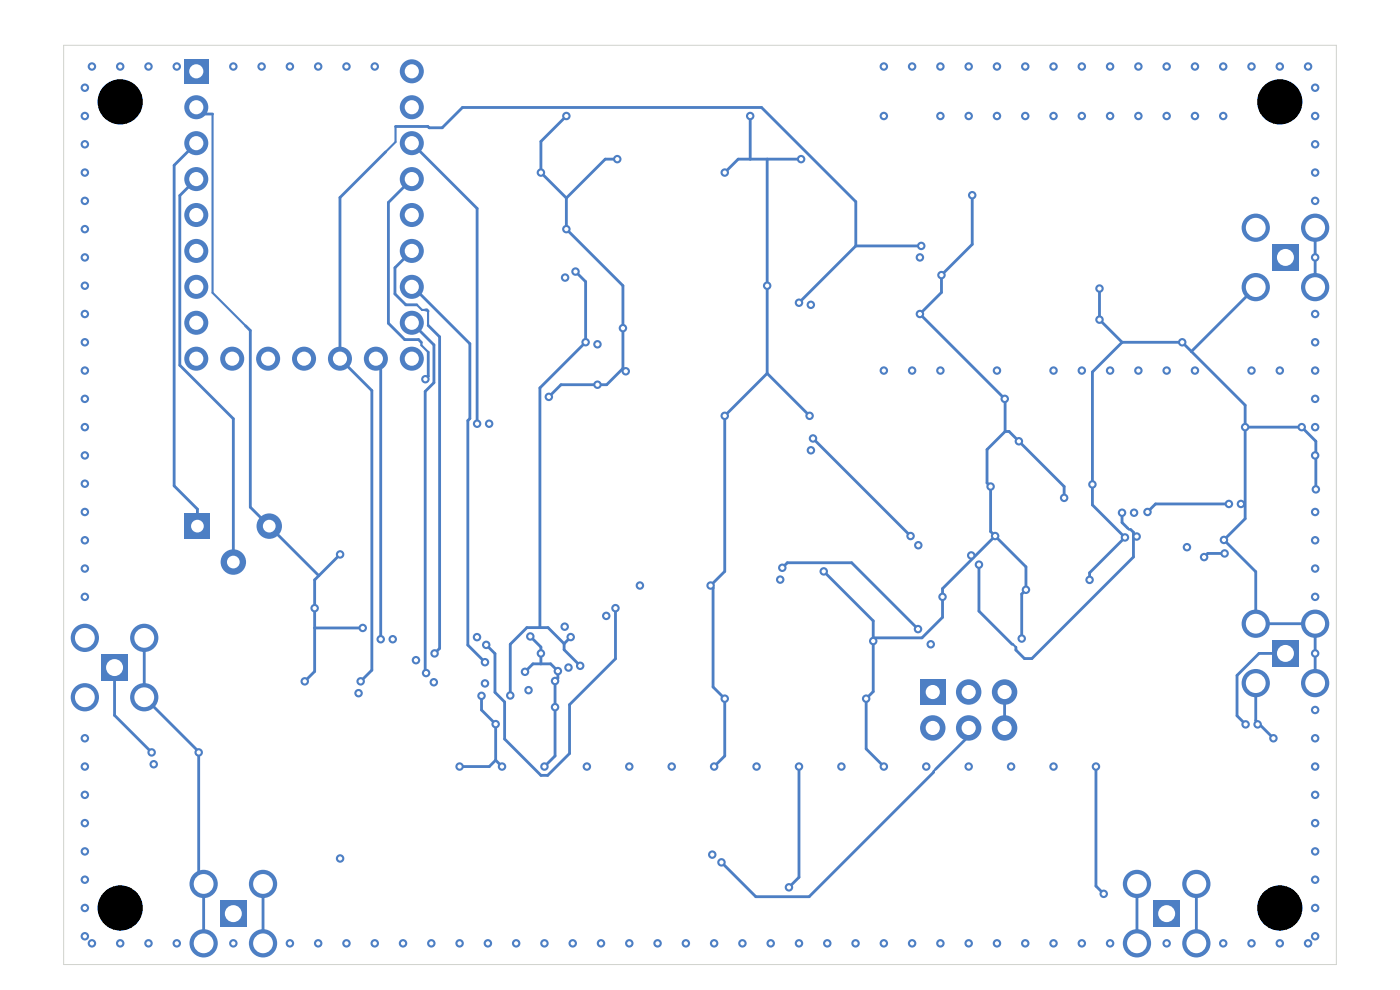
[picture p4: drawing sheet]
<svg xmlns="http://www.w3.org/2000/svg" width="297mm" height="210mm" viewBox="0 0 297 210" stroke-linecap="round" stroke-linejoin="round" font-family="sans-serif">
<g fill="#4d7fc4">
<path d="M269.9 135.8h5.7v5.7h-5.7z"/>
<path d="M46.7 191h5.7v5.7h-5.7z"/>
<path d="M39.2 108.9h5.4v5.4h-5.4z"/>
<path d="M269.9 51.8h5.7v5.7h-5.7z"/>
<path d="M195.2 144.1h5.4v5.4h-5.4z"/>
<path d="M244.7 191h5.7v5.7h-5.7z"/>
<path d="M39.1 12.6h5.1v5.1h-5.1z"/>
<path d="M21.5 138.8h5.7v5.7h-5.7z"/>
<circle cx="266.4" cy="132.3" r="3"/>
<circle cx="266.4" cy="144.9" r="3"/>
<circle cx="279" cy="132.3" r="3"/>
<circle cx="279" cy="144.9" r="3"/>
<circle cx="55.8" cy="187.5" r="3"/>
<circle cx="43.2" cy="187.5" r="3"/>
<circle cx="55.8" cy="200.1" r="3"/>
<circle cx="43.2" cy="200.1" r="3"/>
<circle cx="49.5" cy="119.2" r="2.7"/>
<circle cx="57.1" cy="111.6" r="2.7"/>
<circle cx="266.4" cy="48.3" r="3"/>
<circle cx="266.4" cy="60.9" r="3"/>
<circle cx="279" cy="48.3" r="3"/>
<circle cx="279" cy="60.9" r="3"/>
<circle cx="205.5" cy="146.8" r="2.7"/>
<circle cx="213.1" cy="146.8" r="2.7"/>
<circle cx="197.9" cy="154.4" r="2.7"/>
<circle cx="205.5" cy="154.4" r="2.7"/>
<circle cx="213.1" cy="154.4" r="2.7"/>
<circle cx="253.8" cy="187.5" r="3"/>
<circle cx="241.2" cy="187.5" r="3"/>
<circle cx="253.8" cy="200.1" r="3"/>
<circle cx="241.2" cy="200.1" r="3"/>
<circle cx="41.6" cy="22.7" r="2.55"/>
<circle cx="41.6" cy="30.4" r="2.55"/>
<circle cx="41.6" cy="38" r="2.55"/>
<circle cx="41.6" cy="45.6" r="2.55"/>
<circle cx="41.6" cy="53.2" r="2.55"/>
<circle cx="41.6" cy="60.8" r="2.55"/>
<circle cx="41.6" cy="68.5" r="2.55"/>
<circle cx="41.6" cy="76.1" r="2.55"/>
<circle cx="49.3" cy="76.1" r="2.55"/>
<circle cx="56.9" cy="76.1" r="2.55"/>
<circle cx="64.5" cy="76.1" r="2.55"/>
<circle cx="72.1" cy="76.1" r="2.55"/>
<circle cx="79.7" cy="76.1" r="2.55"/>
<circle cx="87.4" cy="76.1" r="2.55"/>
<circle cx="87.4" cy="68.5" r="2.55"/>
<circle cx="87.4" cy="60.8" r="2.55"/>
<circle cx="87.4" cy="53.2" r="2.55"/>
<circle cx="87.4" cy="45.6" r="2.55"/>
<circle cx="87.4" cy="38" r="2.55"/>
<circle cx="87.4" cy="30.4" r="2.55"/>
<circle cx="87.4" cy="22.7" r="2.55"/>
<circle cx="87.4" cy="15.1" r="2.55"/>
<circle cx="30.6" cy="147.9" r="3"/>
<circle cx="30.6" cy="135.3" r="3"/>
<circle cx="18" cy="135.3" r="3"/>
<circle cx="18" cy="147.9" r="3"/>
<circle cx="151.1" cy="181.3" r=".9"/>
<circle cx="279" cy="138.6" r=".9"/>
<circle cx="132.8" cy="78.8" r=".9"/>
<circle cx="72.2" cy="182.1" r=".9"/>
<circle cx="72.2" cy="117.6" r=".9"/>
<circle cx="150.8" cy="124.2" r=".9"/>
<circle cx="163.5" cy="200.1" r=".9"/>
<circle cx="178.5" cy="162.6" r=".9"/>
<circle cx="279" cy="168.6" r=".9"/>
<circle cx="126.8" cy="81.6" r=".9"/>
<circle cx="217.7" cy="125.1" r=".9"/>
<circle cx="112.5" cy="135" r=".9"/>
<circle cx="211.5" cy="14.1" r=".9"/>
<circle cx="253.5" cy="24.6" r=".9"/>
<circle cx="241.5" cy="14.1" r=".9"/>
<circle cx="241.5" cy="78.6" r=".9"/>
<circle cx="240.6" cy="108.8" r=".9"/>
<circle cx="181.5" cy="200.1" r=".9"/>
<circle cx="160.5" cy="162.6" r=".9"/>
<circle cx="185.2" cy="136" r=".9"/>
<circle cx="61.5" cy="200.1" r=".9"/>
<circle cx="279" cy="150.6" r=".9"/>
<circle cx="67.5" cy="14.1" r=".9"/>
<circle cx="223.5" cy="78.6" r=".9"/>
<circle cx="197.5" cy="136.7" r=".9"/>
<circle cx="153.8" cy="88.2" r=".9"/>
<circle cx="175.5" cy="200.1" r=".9"/>
<circle cx="205.5" cy="162.6" r=".9"/>
<circle cx="193.5" cy="14.1" r=".9"/>
<circle cx="145.5" cy="200.1" r=".9"/>
<circle cx="211.1" cy="113.7" r=".9"/>
<circle cx="216.2" cy="93.6" r=".9"/>
<circle cx="119.8" cy="132.9" r=".9"/>
<circle cx="279" cy="90.6" r=".9"/>
<circle cx="112.1" cy="146.4" r=".9"/>
<circle cx="18" cy="48.6" r=".9"/>
<circle cx="133.5" cy="200.1" r=".9"/>
<circle cx="231.2" cy="123" r=".9"/>
<circle cx="55.5" cy="14.1" r=".9"/>
<circle cx="67.5" cy="200.1" r=".9"/>
<circle cx="37.5" cy="200.1" r=".9"/>
<circle cx="223.5" cy="24.6" r=".9"/>
<circle cx="79.5" cy="14.1" r=".9"/>
<circle cx="266.8" cy="153.7" r=".9"/>
<circle cx="213.2" cy="84.6" r=".9"/>
<circle cx="279" cy="18.6" r=".9"/>
<circle cx="151.5" cy="200.1" r=".9"/>
<circle cx="127.5" cy="200.1" r=".9"/>
<circle cx="19.5" cy="14.1" r=".9"/>
<circle cx="205.5" cy="24.6" r=".9"/>
<circle cx="214.5" cy="162.6" r=".9"/>
<circle cx="235.5" cy="14.1" r=".9"/>
<circle cx="18" cy="180.6" r=".9"/>
<circle cx="279" cy="42.6" r=".9"/>
<circle cx="235.5" cy="78.6" r=".9"/>
<circle cx="187.5" cy="24.6" r=".9"/>
<circle cx="247.5" cy="200.1" r=".9"/>
<circle cx="223.5" cy="200.1" r=".9"/>
<circle cx="97.5" cy="200.1" r=".9"/>
<circle cx="279.2" cy="103.8" r=".9"/>
<circle cx="25.5" cy="14.1" r=".9"/>
<circle cx="279" cy="72.6" r=".9"/>
<circle cx="18" cy="30.6" r=".9"/>
<circle cx="279" cy="36.6" r=".9"/>
<circle cx="196.5" cy="162.6" r=".9"/>
<circle cx="117.8" cy="150" r=".9"/>
<circle cx="18" cy="120.6" r=".9"/>
<circle cx="199.7" cy="58.4" r=".9"/>
<circle cx="165.5" cy="123" r=".9"/>
<circle cx="157.5" cy="200.1" r=".9"/>
<circle cx="279" cy="30.6" r=".9"/>
<circle cx="206" cy="117.8" r=".9"/>
<circle cx="76.1" cy="147" r=".9"/>
<circle cx="265.5" cy="200.1" r=".9"/>
<circle cx="223.5" cy="162.6" r=".9"/>
<circle cx="18" cy="126.6" r=".9"/>
<circle cx="279" cy="96.6" r=".9"/>
<circle cx="250.8" cy="72.6" r=".9"/>
<circle cx="183.8" cy="148.2" r=".9"/>
<circle cx="18" cy="72.6" r=".9"/>
<circle cx="64.7" cy="144.5" r=".9"/>
<circle cx="229.5" cy="14.1" r=".9"/>
<circle cx="238.7" cy="114" r=".9"/>
<circle cx="234.2" cy="189.6" r=".9"/>
<circle cx="263.3" cy="106.9" r=".9"/>
<circle cx="231.8" cy="102.8" r=".9"/>
<circle cx="247.5" cy="24.6" r=".9"/>
<circle cx="279" cy="66.6" r=".9"/>
<circle cx="126.7" cy="73" r=".9"/>
<circle cx="187.5" cy="200.1" r=".9"/>
<circle cx="131" cy="33.8" r=".9"/>
<circle cx="61.5" cy="14.1" r=".9"/>
<circle cx="172" cy="95.5" r=".9"/>
<circle cx="49.5" cy="14.1" r=".9"/>
<circle cx="210.2" cy="103.2" r=".9"/>
<circle cx="115.5" cy="162.6" r=".9"/>
<circle cx="142.5" cy="162.6" r=".9"/>
<circle cx="276.2" cy="90.6" r=".9"/>
<circle cx="49.5" cy="200.1" r=".9"/>
<circle cx="279" cy="186.6" r=".9"/>
<circle cx="18" cy="108.6" r=".9"/>
<circle cx="19.5" cy="200.1" r=".9"/>
<circle cx="18" cy="84.6" r=".9"/>
<circle cx="120.6" cy="141.6" r=".9"/>
<circle cx="97.5" cy="162.6" r=".9"/>
<circle cx="132.2" cy="69.6" r=".9"/>
<circle cx="174.8" cy="121.2" r=".9"/>
<circle cx="271.5" cy="14.1" r=".9"/>
<circle cx="187.5" cy="14.1" r=".9"/>
<circle cx="37.5" cy="14.1" r=".9"/>
<circle cx="135.8" cy="124.2" r=".9"/>
<circle cx="106.5" cy="162.6" r=".9"/>
<circle cx="102.9" cy="145" r=".9"/>
<circle cx="117.8" cy="144.5" r=".9"/>
<circle cx="216.8" cy="135.5" r=".9"/>
<circle cx="211.5" cy="200.1" r=".9"/>
<circle cx="265.5" cy="14.1" r=".9"/>
<circle cx="206.3" cy="41.4" r=".9"/>
<circle cx="279" cy="192.6" r=".9"/>
<circle cx="259.7" cy="114.5" r=".9"/>
<circle cx="153.8" cy="148.2" r=".9"/>
<circle cx="79.5" cy="200.1" r=".9"/>
<circle cx="91.5" cy="200.1" r=".9"/>
<circle cx="18" cy="42.6" r=".9"/>
<circle cx="232.5" cy="162.6" r=".9"/>
<circle cx="18" cy="162.6" r=".9"/>
<circle cx="199.5" cy="200.1" r=".9"/>
<circle cx="259.5" cy="24.6" r=".9"/>
<circle cx="116.4" cy="84.2" r=".9"/>
<circle cx="111.4" cy="142.5" r=".9"/>
<circle cx="18" cy="90.6" r=".9"/>
<circle cx="217.5" cy="24.6" r=".9"/>
<circle cx="211.5" cy="78.6" r=".9"/>
<circle cx="187.5" cy="162.6" r=".9"/>
<circle cx="279" cy="108.6" r=".9"/>
<circle cx="211.5" cy="24.6" r=".9"/>
<circle cx="171.8" cy="88.2" r=".9"/>
<circle cx="139.5" cy="200.1" r=".9"/>
<circle cx="18" cy="114.6" r=".9"/>
<circle cx="235.5" cy="24.6" r=".9"/>
<circle cx="18" cy="102.6" r=".9"/>
<circle cx="223.5" cy="14.1" r=".9"/>
<circle cx="18" cy="198.6" r=".9"/>
<circle cx="279" cy="24.6" r=".9"/>
<circle cx="199.5" cy="78.6" r=".9"/>
<circle cx="217.5" cy="200.1" r=".9"/>
<circle cx="103.5" cy="200.1" r=".9"/>
<circle cx="205.5" cy="200.1" r=".9"/>
<circle cx="251.8" cy="116.1" r=".9"/>
<circle cx="18" cy="54.6" r=".9"/>
<circle cx="102.2" cy="147.6" r=".9"/>
<circle cx="279" cy="180.6" r=".9"/>
<circle cx="151.5" cy="162.6" r=".9"/>
<circle cx="172" cy="64.7" r=".9"/>
<circle cx="169.5" cy="162.6" r=".9"/>
<circle cx="18" cy="78.6" r=".9"/>
<circle cx="205.5" cy="14.1" r=".9"/>
<circle cx="233.3" cy="61.2" r=".9"/>
<circle cx="279" cy="120.6" r=".9"/>
<circle cx="105.2" cy="153.6" r=".9"/>
<circle cx="193.5" cy="200.1" r=".9"/>
<circle cx="109.5" cy="200.1" r=".9"/>
<circle cx="279" cy="84.6" r=".9"/>
<circle cx="31.5" cy="200.1" r=".9"/>
<circle cx="73.5" cy="200.1" r=".9"/>
<circle cx="18" cy="18.6" r=".9"/>
<circle cx="159.2" cy="24.6" r=".9"/>
<circle cx="42.2" cy="159.6" r=".9"/>
<circle cx="270.2" cy="156.6" r=".9"/>
<circle cx="187.5" cy="78.6" r=".9"/>
<circle cx="18" cy="96.6" r=".9"/>
<circle cx="265.5" cy="78.6" r=".9"/>
<circle cx="259.5" cy="200.1" r=".9"/>
<circle cx="31.5" cy="14.1" r=".9"/>
<circle cx="73.5" cy="14.1" r=".9"/>
<circle cx="225.8" cy="105.6" r=".9"/>
<circle cx="277.5" cy="200.1" r=".9"/>
<circle cx="162.8" cy="60.6" r=".9"/>
<circle cx="271.5" cy="78.6" r=".9"/>
<circle cx="18" cy="66.6" r=".9"/>
<circle cx="277.5" cy="14.1" r=".9"/>
<circle cx="229.5" cy="200.1" r=".9"/>
<circle cx="128.6" cy="130.6" r=".9"/>
<circle cx="18" cy="24.6" r=".9"/>
<circle cx="279" cy="114.6" r=".9"/>
<circle cx="169.5" cy="200.1" r=".9"/>
<circle cx="88.2" cy="140" r=".9"/>
<circle cx="194.8" cy="115.7" r=".9"/>
<circle cx="271.5" cy="200.1" r=".9"/>
<circle cx="115.5" cy="200.1" r=".9"/>
<circle cx="199.5" cy="24.6" r=".9"/>
<circle cx="279" cy="78.6" r=".9"/>
<circle cx="114.8" cy="36.6" r=".9"/>
<circle cx="153.8" cy="36.6" r=".9"/>
<circle cx="247.5" cy="14.1" r=".9"/>
<circle cx="279" cy="126.6" r=".9"/>
<circle cx="118.4" cy="142.4" r=".9"/>
<circle cx="18" cy="186.6" r=".9"/>
<circle cx="119.9" cy="58.9" r=".9"/>
<circle cx="233.3" cy="67.8" r=".9"/>
<circle cx="195.2" cy="66.6" r=".9"/>
<circle cx="114.8" cy="138.6" r=".9"/>
<circle cx="120.2" cy="48.6" r=".9"/>
<circle cx="279" cy="54.6" r=".9"/>
<circle cx="199.5" cy="14.1" r=".9"/>
<circle cx="18" cy="156.6" r=".9"/>
<circle cx="279" cy="174.6" r=".9"/>
<circle cx="120.2" cy="24.6" r=".9"/>
<circle cx="200" cy="126.6" r=".9"/>
<circle cx="253.5" cy="14.1" r=".9"/>
<circle cx="167.4" cy="188.2" r=".9"/>
<circle cx="241.5" cy="24.6" r=".9"/>
<circle cx="279" cy="198.6" r=".9"/>
<circle cx="170" cy="33.8" r=".9"/>
<circle cx="18" cy="192.6" r=".9"/>
<circle cx="264.2" cy="90.6" r=".9"/>
<circle cx="18" cy="60.6" r=".9"/>
<circle cx="66.8" cy="129" r=".9"/>
<circle cx="18" cy="174.6" r=".9"/>
<circle cx="121.5" cy="200.1" r=".9"/>
<circle cx="247.5" cy="78.6" r=".9"/>
<circle cx="77" cy="133.2" r=".9"/>
<circle cx="193.5" cy="78.6" r=".9"/>
<circle cx="217.5" cy="14.1" r=".9"/>
<circle cx="18" cy="168.6" r=".9"/>
<circle cx="279" cy="162.6" r=".9"/>
<circle cx="18" cy="36.6" r=".9"/>
<circle cx="85.5" cy="200.1" r=".9"/>
<circle cx="92" cy="144.7" r=".9"/>
<circle cx="101.2" cy="135.2" r=".9"/>
<circle cx="253.5" cy="78.6" r=".9"/>
<circle cx="229.5" cy="78.6" r=".9"/>
<circle cx="25.5" cy="200.1" r=".9"/>
<circle cx="235.5" cy="200.1" r=".9"/>
<circle cx="83.3" cy="135.6" r=".9"/>
<circle cx="195.2" cy="54.6" r=".9"/>
<circle cx="124.5" cy="162.6" r=".9"/>
<circle cx="32.6" cy="162.1" r=".9"/>
<circle cx="279" cy="156.6" r=".9"/>
<circle cx="229.5" cy="24.6" r=".9"/>
<circle cx="133.5" cy="162.6" r=".9"/>
<circle cx="259.5" cy="14.1" r=".9"/>
<circle cx="103.8" cy="89.9" r=".9"/>
<circle cx="90.4" cy="142.8" r=".9"/>
<circle cx="123.1" cy="141.2" r=".9"/>
<circle cx="122.1" cy="57.6" r=".9"/>
<circle cx="121.1" cy="135.1" r=".9"/>
<circle cx="124.2" cy="72.6" r=".9"/>
<circle cx="108.3" cy="147.5" r=".9"/>
<circle cx="264.2" cy="153.7" r=".9"/>
<circle cx="169.5" cy="64.2" r=".9"/>
<circle cx="76.5" cy="144.5" r=".9"/>
<circle cx="195.4" cy="52.2" r=".9"/>
<circle cx="103.1" cy="136.8" r=".9"/>
<circle cx="130.6" cy="129" r=".9"/>
<circle cx="102.9" cy="140.5" r=".9"/>
<circle cx="32.2" cy="159.6" r=".9"/>
<circle cx="153.1" cy="182.9" r=".9"/>
<circle cx="80.8" cy="135.6" r=".9"/>
<circle cx="241.1" cy="113.8" r=".9"/>
<circle cx="207.7" cy="119.8" r=".9"/>
<circle cx="238" cy="108.8" r=".9"/>
<circle cx="166" cy="120.4" r=".9"/>
<circle cx="194.8" cy="133.5" r=".9"/>
<circle cx="243.4" cy="108.6" r=".9"/>
<circle cx="260.7" cy="106.9" r=".9"/>
<circle cx="255.4" cy="118.2" r=".9"/>
<circle cx="259.8" cy="117.4" r=".9"/>
<circle cx="101.2" cy="89.9" r=".9"/>
<circle cx="90.2" cy="80.4" r=".9"/>
<circle cx="172.5" cy="93" r=".9"/>
<circle cx="193.2" cy="113.7" r=".9"/>
<circle cx="92.2" cy="138.6" r=".9"/>
</g>
<g fill="none" stroke="#4d7fc4" stroke-width=".6">
<path d="M41.6 22.7l1.5 1.5h2M41.6 38l-3.5 3.5v36l11.4 11.3v30.4M41.6 30.4l-4.7 4.7v68l5 4.9v3.6M81.8 32.2l-9.7 9.7v34.2l6.8 6.8v59.3l-2.4 2.3M83.9 26.8h6.9l.2 .3h2.8l4.3-4.3h63.5l20 20v9.4M87.4 30.4l13.8 13.8v45.7M87.4 38l-5 5v25.6l3.5 3.4h2.9l.6 .6M120.2 24.6l-5.4 5.4v6.6l5.4 5.4M131 33.8h-2.6l-8.2 8.2M159.2 24.6v9.2M162.8 33.8v45.4M170 33.8h-13.4l-2.8 2.8"/>
<path d="M87.4 53.2l-3.6 3.6v5.6l2.3 2.3h2.3M120.2 42v6.6l12 12v17.6M122.1 57.6l2.1 2.2v12.8l-9.7 9.7v50.8M181.6 52.2l-12.1 12M181.6 52.2h13.8M206.3 41.4v10.4l-6.6 6.6v3.6l-4.5 4.6 18 18.1v6.8M279 48.3v12.6M52.1 69.1l1 1v37.5l14.5 14.5M79.7 76.1l1.1 1v58.5M87.4 68.5l4.7 4.7v8l-1.9 1.8v59.6l.2 .2M87.4 60.8h.2l12.1 12.1v15.9l-.4 .4v47.6l3.6 3.7M90.2 65.7h.4l.2 .3"/>
<path d="M90.8 69l2.5 2.5v66l-1.1 1.1M90.9 74.7v5.1l-.7 .6M132.2 78.2l-3.5 3.4h-9.7l-2.6 2.6M132.2 78.2l.6 .6M162.8 79.2l-9 9v33l-3 3 .5 .5M162.8 79.2l9 9M233.3 61.2v6.6l4.8 4.8M238.1 72.6h12.7l2 2M238.1 72.6l-6.3 6.3v28.2l6.9 6.9-7.5 7.5v1.5M252.8 74.6l11.4 11.4v24l-4.5 4.5 6.7 6.8v11h12.6v12.6M266.4 60.9l-13.6 13.7M172.5 93l20.7 20.7"/>
<path d="M213.2 91.5h.9l11.7 11.7v2.4M213.2 91.5l-3.8 3.9v7.1l.8 .7v9.5l.9 1M264.2 90.6h12l3 3v10.2M72.2 117.6l-5.4 5.4v19.4l-2.1 2.1M207.7 119.8v9.8l7 7.1M211.1 113.7l-11.1 11.2v6l-4.4 4.4h-10.4M211.1 113.7l6.6 6.5v4.9l-.9 .9v9.5M238 108.8v2l1.3 1.3M239.9 112.3l.6 .6v5.3l-21.6 21.5h-1.6l-1.8-1.8v-.6M240.5 113.8h.6M259.8 117.4h-3.6l-.8 .8M260.7 106.9h-15.6l-1.7 1.7"/>
<path d="M30.6 135.3v12.6l11.6 11.6v27l1 1v12.6M66.8 133.2h10.2M112.5 135l2.3 2.3v3.5M119.7 136.5l-3.4-3.4h-4.5l-3.5 3.6v10.8M119.7 136.5v1.3l3.4 3.4M121.1 135.1l-1.4 1.4M130.6 129v10.7l-9.8 9.8v10.3l-4.6 4.7h-1.4l-7.7-7.7v-7.9l-2.1-2v-8.2l-1.9-1.9M151.3 124.7h.1M151.3 124.7v21l2.5 2.5v12.2l-2.3 2.2M166 120.4l1-1h13.7l14.1 14.1M174.8 121.2l10.4 10.5v15l-1.4 1.5v10.7l3.7 3.7M272.7 138.6h-5.6l-4.7 4.7v8.5l1.8 1.9"/>
<path d="M24.3 141.6v10.1l7.9 7.9M102.2 147.6v3l3 3v7.7M111.4 142.5l1.7-1.7h3.7l1.6 1.6v1.5l-.6 .6v15.9l-2.3 2.2M205.5 154.4v1.8l-7 6.9M213.1 146.8v7.6M266.4 144.9v8l3.8 3.7M105.2 161.3l-1.4 1.3h-6.3M105.2 161.3l1.3 1.3M169.5 162.6v23.5l-2.1 2.1M198.1 163.8l-26.4 26.4h-11.4l-7.2-7.3M232.5 162.6v25.4l1.7 1.6M55.8 187.5v12.6"/>
<path d="M241.2 187.5v12.6M253.8 187.5v12.6"/>
</g>
<path d="M45.1 24.2v37.9l7 7M83.9 26.8v3.3l-2.1 2.1M88.4 64.7l1.1 1h.7M89.4 72.6v.6l1.5 1.5M90.8 66v3M239.3 112.1l.2 .2h.4M214.7 136.7h.2l.6 .6M198.5 163.1l-.4 .5v.2" fill="none" stroke="#4d7fc4" stroke-width=".45"/>
<path d="M13.5 9.6h270v195h-270z" fill="none" stroke="#d0d2cd" stroke-width=".21"/>
<g fill="#fff">
<circle cx="151.1" cy="181.3" r=".45"/>
<circle cx="279" cy="138.6" r=".45"/>
<circle cx="132.8" cy="78.8" r=".45"/>
<circle cx="72.2" cy="182.1" r=".45"/>
<circle cx="72.2" cy="117.6" r=".45"/>
<circle cx="150.8" cy="124.2" r=".45"/>
<circle cx="163.5" cy="200.1" r=".45"/>
<circle cx="178.5" cy="162.6" r=".45"/>
<circle cx="279" cy="168.6" r=".45"/>
<circle cx="126.8" cy="81.6" r=".45"/>
<circle cx="217.7" cy="125.1" r=".45"/>
<circle cx="112.5" cy="135" r=".45"/>
<circle cx="211.5" cy="14.1" r=".45"/>
<circle cx="253.5" cy="24.6" r=".45"/>
<circle cx="241.5" cy="14.1" r=".45"/>
<circle cx="241.5" cy="78.6" r=".45"/>
<circle cx="240.6" cy="108.8" r=".45"/>
<circle cx="181.5" cy="200.1" r=".45"/>
<circle cx="160.5" cy="162.6" r=".45"/>
<circle cx="185.2" cy="136" r=".45"/>
<circle cx="61.5" cy="200.1" r=".45"/>
<circle cx="279" cy="150.6" r=".45"/>
<circle cx="67.5" cy="14.1" r=".45"/>
<circle cx="223.5" cy="78.6" r=".45"/>
<circle cx="197.5" cy="136.7" r=".45"/>
<circle cx="153.8" cy="88.2" r=".45"/>
<circle cx="175.5" cy="200.1" r=".45"/>
<circle cx="205.5" cy="162.6" r=".45"/>
<circle cx="193.5" cy="14.1" r=".45"/>
<circle cx="145.5" cy="200.1" r=".45"/>
<circle cx="211.1" cy="113.7" r=".45"/>
<circle cx="216.2" cy="93.6" r=".45"/>
<circle cx="119.8" cy="132.9" r=".45"/>
<circle cx="279" cy="90.6" r=".45"/>
<circle cx="112.1" cy="146.4" r=".45"/>
<circle cx="18" cy="48.6" r=".45"/>
<circle cx="133.5" cy="200.1" r=".45"/>
<circle cx="231.2" cy="123" r=".45"/>
<circle cx="55.5" cy="14.1" r=".45"/>
<circle cx="67.5" cy="200.1" r=".45"/>
<circle cx="37.5" cy="200.1" r=".45"/>
<circle cx="223.5" cy="24.6" r=".45"/>
<circle cx="79.5" cy="14.1" r=".45"/>
<circle cx="266.8" cy="153.7" r=".45"/>
<circle cx="213.2" cy="84.6" r=".45"/>
<circle cx="279" cy="18.6" r=".45"/>
<circle cx="151.5" cy="200.1" r=".45"/>
<circle cx="127.5" cy="200.1" r=".45"/>
<circle cx="19.5" cy="14.1" r=".45"/>
<circle cx="205.5" cy="24.6" r=".45"/>
<circle cx="214.5" cy="162.6" r=".45"/>
<circle cx="235.5" cy="14.1" r=".45"/>
<circle cx="18" cy="180.6" r=".45"/>
<circle cx="279" cy="42.6" r=".45"/>
<circle cx="235.5" cy="78.6" r=".45"/>
<circle cx="187.5" cy="24.6" r=".45"/>
<circle cx="247.5" cy="200.1" r=".45"/>
<circle cx="223.5" cy="200.1" r=".45"/>
<circle cx="97.5" cy="200.1" r=".45"/>
<circle cx="279.2" cy="103.8" r=".45"/>
<circle cx="25.5" cy="14.1" r=".45"/>
<circle cx="279" cy="72.6" r=".45"/>
<circle cx="18" cy="30.6" r=".45"/>
<circle cx="279" cy="36.6" r=".45"/>
<circle cx="196.5" cy="162.6" r=".45"/>
<circle cx="117.8" cy="150" r=".45"/>
<circle cx="18" cy="120.6" r=".45"/>
<circle cx="199.7" cy="58.4" r=".45"/>
<circle cx="165.5" cy="123" r=".45"/>
<circle cx="157.5" cy="200.1" r=".45"/>
<circle cx="279" cy="30.6" r=".45"/>
<circle cx="206" cy="117.8" r=".45"/>
<circle cx="76.1" cy="147" r=".45"/>
<circle cx="265.5" cy="200.1" r=".45"/>
<circle cx="223.5" cy="162.6" r=".45"/>
<circle cx="18" cy="126.6" r=".45"/>
<circle cx="279" cy="96.6" r=".45"/>
<circle cx="250.8" cy="72.6" r=".45"/>
<circle cx="183.8" cy="148.2" r=".45"/>
<circle cx="18" cy="72.6" r=".45"/>
<circle cx="64.7" cy="144.5" r=".45"/>
<circle cx="229.5" cy="14.1" r=".45"/>
<circle cx="238.7" cy="114" r=".45"/>
<circle cx="234.2" cy="189.6" r=".45"/>
<circle cx="263.3" cy="106.9" r=".45"/>
<circle cx="231.8" cy="102.8" r=".45"/>
<circle cx="247.5" cy="24.6" r=".45"/>
<circle cx="279" cy="66.6" r=".45"/>
<circle cx="126.7" cy="73" r=".45"/>
<circle cx="187.5" cy="200.1" r=".45"/>
<circle cx="131" cy="33.8" r=".45"/>
<circle cx="61.5" cy="14.1" r=".45"/>
<circle cx="172" cy="95.5" r=".45"/>
<circle cx="49.5" cy="14.1" r=".45"/>
<circle cx="210.2" cy="103.2" r=".45"/>
<circle cx="115.5" cy="162.6" r=".45"/>
<circle cx="142.5" cy="162.6" r=".45"/>
<circle cx="276.2" cy="90.6" r=".45"/>
<circle cx="49.5" cy="200.1" r=".45"/>
<circle cx="279" cy="186.6" r=".45"/>
<circle cx="18" cy="108.6" r=".45"/>
<circle cx="19.5" cy="200.1" r=".45"/>
<circle cx="18" cy="84.6" r=".45"/>
<circle cx="120.6" cy="141.6" r=".45"/>
<circle cx="97.5" cy="162.6" r=".45"/>
<circle cx="132.2" cy="69.6" r=".45"/>
<circle cx="174.8" cy="121.2" r=".45"/>
<circle cx="271.5" cy="14.1" r=".45"/>
<circle cx="187.5" cy="14.1" r=".45"/>
<circle cx="37.5" cy="14.1" r=".45"/>
<circle cx="135.8" cy="124.2" r=".45"/>
<circle cx="106.5" cy="162.6" r=".45"/>
<circle cx="102.9" cy="145" r=".45"/>
<circle cx="117.8" cy="144.5" r=".45"/>
<circle cx="216.8" cy="135.5" r=".45"/>
<circle cx="211.5" cy="200.1" r=".45"/>
<circle cx="265.5" cy="14.1" r=".45"/>
<circle cx="206.3" cy="41.4" r=".45"/>
<circle cx="279" cy="192.6" r=".45"/>
<circle cx="259.7" cy="114.5" r=".45"/>
<circle cx="153.8" cy="148.2" r=".45"/>
<circle cx="79.5" cy="200.1" r=".45"/>
<circle cx="91.5" cy="200.1" r=".45"/>
<circle cx="18" cy="42.6" r=".45"/>
<circle cx="232.5" cy="162.6" r=".45"/>
<circle cx="18" cy="162.6" r=".45"/>
<circle cx="199.5" cy="200.1" r=".45"/>
<circle cx="259.5" cy="24.6" r=".45"/>
<circle cx="116.4" cy="84.2" r=".45"/>
<circle cx="111.4" cy="142.5" r=".45"/>
<circle cx="18" cy="90.6" r=".45"/>
<circle cx="217.5" cy="24.6" r=".45"/>
<circle cx="211.5" cy="78.6" r=".45"/>
<circle cx="187.5" cy="162.6" r=".45"/>
<circle cx="279" cy="108.6" r=".45"/>
<circle cx="211.5" cy="24.6" r=".45"/>
<circle cx="171.8" cy="88.2" r=".45"/>
<circle cx="139.5" cy="200.1" r=".45"/>
<circle cx="18" cy="114.6" r=".45"/>
<circle cx="235.5" cy="24.6" r=".45"/>
<circle cx="18" cy="102.6" r=".45"/>
<circle cx="223.5" cy="14.1" r=".45"/>
<circle cx="18" cy="198.6" r=".45"/>
<circle cx="279" cy="24.6" r=".45"/>
<circle cx="199.5" cy="78.6" r=".45"/>
<circle cx="217.5" cy="200.1" r=".45"/>
<circle cx="103.5" cy="200.1" r=".45"/>
<circle cx="205.5" cy="200.1" r=".45"/>
<circle cx="251.8" cy="116.1" r=".45"/>
<circle cx="18" cy="54.6" r=".45"/>
<circle cx="102.2" cy="147.6" r=".45"/>
<circle cx="279" cy="180.6" r=".45"/>
<circle cx="151.5" cy="162.6" r=".45"/>
<circle cx="172" cy="64.7" r=".45"/>
<circle cx="169.5" cy="162.6" r=".45"/>
<circle cx="18" cy="78.6" r=".45"/>
<circle cx="205.5" cy="14.1" r=".45"/>
<circle cx="233.3" cy="61.2" r=".45"/>
<circle cx="279" cy="120.6" r=".45"/>
<circle cx="105.2" cy="153.6" r=".45"/>
<circle cx="193.5" cy="200.1" r=".45"/>
<circle cx="109.5" cy="200.1" r=".45"/>
<circle cx="279" cy="84.6" r=".45"/>
<circle cx="31.5" cy="200.1" r=".45"/>
<circle cx="73.5" cy="200.1" r=".45"/>
<circle cx="18" cy="18.6" r=".45"/>
<circle cx="159.2" cy="24.6" r=".45"/>
<circle cx="42.2" cy="159.6" r=".45"/>
<circle cx="270.2" cy="156.6" r=".45"/>
<circle cx="187.5" cy="78.6" r=".45"/>
<circle cx="18" cy="96.6" r=".45"/>
<circle cx="265.5" cy="78.6" r=".45"/>
<circle cx="259.5" cy="200.1" r=".45"/>
<circle cx="31.5" cy="14.1" r=".45"/>
<circle cx="73.5" cy="14.1" r=".45"/>
<circle cx="225.8" cy="105.6" r=".45"/>
<circle cx="277.5" cy="200.1" r=".45"/>
<circle cx="162.8" cy="60.6" r=".45"/>
<circle cx="271.5" cy="78.6" r=".45"/>
<circle cx="18" cy="66.6" r=".45"/>
<circle cx="277.5" cy="14.1" r=".45"/>
<circle cx="229.5" cy="200.1" r=".45"/>
<circle cx="128.6" cy="130.6" r=".45"/>
<circle cx="18" cy="24.6" r=".45"/>
<circle cx="279" cy="114.6" r=".45"/>
<circle cx="169.5" cy="200.1" r=".45"/>
<circle cx="88.2" cy="140" r=".45"/>
<circle cx="194.8" cy="115.7" r=".45"/>
<circle cx="271.5" cy="200.1" r=".45"/>
<circle cx="115.5" cy="200.1" r=".45"/>
<circle cx="199.5" cy="24.6" r=".45"/>
<circle cx="279" cy="78.6" r=".45"/>
<circle cx="114.8" cy="36.6" r=".45"/>
<circle cx="153.8" cy="36.6" r=".45"/>
<circle cx="247.5" cy="14.1" r=".45"/>
<circle cx="279" cy="126.6" r=".45"/>
<circle cx="118.4" cy="142.4" r=".45"/>
<circle cx="18" cy="186.6" r=".45"/>
<circle cx="119.9" cy="58.9" r=".45"/>
<circle cx="233.3" cy="67.8" r=".45"/>
<circle cx="195.2" cy="66.6" r=".45"/>
<circle cx="114.8" cy="138.6" r=".45"/>
<circle cx="120.2" cy="48.6" r=".45"/>
<circle cx="279" cy="54.6" r=".45"/>
<circle cx="199.5" cy="14.1" r=".45"/>
<circle cx="18" cy="156.6" r=".45"/>
<circle cx="279" cy="174.6" r=".45"/>
<circle cx="120.2" cy="24.6" r=".45"/>
<circle cx="200" cy="126.6" r=".45"/>
<circle cx="253.5" cy="14.1" r=".45"/>
<circle cx="167.4" cy="188.2" r=".45"/>
<circle cx="241.5" cy="24.6" r=".45"/>
<circle cx="279" cy="198.6" r=".45"/>
<circle cx="170" cy="33.8" r=".45"/>
<circle cx="18" cy="192.6" r=".45"/>
<circle cx="264.2" cy="90.6" r=".45"/>
<circle cx="18" cy="60.6" r=".45"/>
<circle cx="66.8" cy="129" r=".45"/>
<circle cx="18" cy="174.6" r=".45"/>
<circle cx="121.5" cy="200.1" r=".45"/>
<circle cx="247.5" cy="78.6" r=".45"/>
<circle cx="77" cy="133.2" r=".45"/>
<circle cx="193.5" cy="78.6" r=".45"/>
<circle cx="217.5" cy="14.1" r=".45"/>
<circle cx="18" cy="168.6" r=".45"/>
<circle cx="279" cy="162.6" r=".45"/>
<circle cx="18" cy="36.6" r=".45"/>
<circle cx="85.5" cy="200.1" r=".45"/>
<circle cx="92" cy="144.7" r=".45"/>
<circle cx="101.2" cy="135.2" r=".45"/>
<circle cx="253.5" cy="78.6" r=".45"/>
<circle cx="229.5" cy="78.6" r=".45"/>
<circle cx="25.5" cy="200.1" r=".45"/>
<circle cx="235.5" cy="200.1" r=".45"/>
<circle cx="83.3" cy="135.6" r=".45"/>
<circle cx="195.2" cy="54.6" r=".45"/>
<circle cx="124.5" cy="162.6" r=".45"/>
<circle cx="32.6" cy="162.1" r=".45"/>
<circle cx="279" cy="156.6" r=".45"/>
<circle cx="229.5" cy="24.6" r=".45"/>
<circle cx="133.5" cy="162.6" r=".45"/>
<circle cx="259.5" cy="14.1" r=".45"/>
<circle cx="103.8" cy="89.9" r=".45"/>
<circle cx="90.4" cy="142.8" r=".45"/>
<circle cx="123.1" cy="141.2" r=".45"/>
<circle cx="122.1" cy="57.6" r=".45"/>
<circle cx="121.1" cy="135.1" r=".45"/>
<circle cx="124.2" cy="72.6" r=".45"/>
<circle cx="108.3" cy="147.5" r=".45"/>
<circle cx="264.2" cy="153.7" r=".45"/>
<circle cx="169.5" cy="64.2" r=".45"/>
<circle cx="76.5" cy="144.5" r=".45"/>
<circle cx="195.4" cy="52.2" r=".45"/>
<circle cx="103.1" cy="136.8" r=".45"/>
<circle cx="130.6" cy="129" r=".45"/>
<circle cx="102.9" cy="140.5" r=".45"/>
<circle cx="32.2" cy="159.6" r=".45"/>
<circle cx="153.1" cy="182.9" r=".45"/>
<circle cx="80.8" cy="135.6" r=".45"/>
<circle cx="241.1" cy="113.8" r=".45"/>
<circle cx="207.7" cy="119.8" r=".45"/>
<circle cx="238" cy="108.8" r=".45"/>
<circle cx="166" cy="120.4" r=".45"/>
<circle cx="194.8" cy="133.5" r=".45"/>
<circle cx="243.4" cy="108.6" r=".45"/>
<circle cx="260.7" cy="106.9" r=".45"/>
<circle cx="255.4" cy="118.2" r=".45"/>
<circle cx="259.8" cy="117.4" r=".45"/>
<circle cx="101.2" cy="89.9" r=".45"/>
<circle cx="90.2" cy="80.4" r=".45"/>
<circle cx="172.5" cy="93" r=".45"/>
<circle cx="193.2" cy="113.7" r=".45"/>
<circle cx="92.2" cy="138.6" r=".45"/>
<circle cx="272.7" cy="138.6" r="1.8"/>
<circle cx="266.4" cy="132.3" r="2.1"/>
<circle cx="266.4" cy="144.9" r="2.1"/>
<circle cx="279" cy="132.3" r="2.1"/>
<circle cx="279" cy="144.9" r="2.1"/>
<circle cx="49.5" cy="193.8" r="1.8"/>
<circle cx="55.8" cy="187.5" r="2.1"/>
<circle cx="43.2" cy="187.5" r="2.1"/>
<circle cx="55.8" cy="200.1" r="2.1"/>
<circle cx="43.2" cy="200.1" r="2.1"/>
</g>
<circle cx="271.5" cy="21.6" r="4.8" fill="#000"/>
<g fill="#fff">
<circle cx="41.9" cy="111.6" r="1.35"/>
<circle cx="49.5" cy="119.2" r="1.35"/>
<circle cx="57.1" cy="111.6" r="1.35"/>
</g>
<circle cx="271.5" cy="192.6" r="4.8" fill="#000"/>
<g fill="#fff">
<circle cx="272.7" cy="54.6" r="1.8"/>
<circle cx="266.4" cy="48.3" r="2.1"/>
<circle cx="266.4" cy="60.9" r="2.1"/>
<circle cx="279" cy="48.3" r="2.1"/>
<circle cx="279" cy="60.9" r="2.1"/>
</g>
<circle cx="25.5" cy="21.6" r="4.8" fill="#000"/>
<g fill="#fff">
<circle cx="197.9" cy="146.8" r="1.5"/>
<circle cx="205.5" cy="146.8" r="1.5"/>
<circle cx="213.1" cy="146.8" r="1.5"/>
<circle cx="197.9" cy="154.4" r="1.5"/>
<circle cx="205.5" cy="154.4" r="1.5"/>
<circle cx="213.1" cy="154.4" r="1.5"/>
<circle cx="247.5" cy="193.8" r="1.8"/>
<circle cx="253.8" cy="187.5" r="2.1"/>
<circle cx="241.2" cy="187.5" r="2.1"/>
<circle cx="253.8" cy="200.1" r="2.1"/>
<circle cx="241.2" cy="200.1" r="2.1"/>
</g>
<circle cx="25.5" cy="192.6" r="4.8" fill="#000"/>
<g fill="#fff">
<circle cx="41.6" cy="15.1" r="1.5"/>
<circle cx="41.6" cy="22.7" r="1.5"/>
<circle cx="41.6" cy="30.4" r="1.5"/>
<circle cx="41.6" cy="38" r="1.5"/>
<circle cx="41.6" cy="45.6" r="1.5"/>
<circle cx="41.6" cy="53.2" r="1.5"/>
<circle cx="41.6" cy="60.8" r="1.5"/>
<circle cx="41.6" cy="68.5" r="1.5"/>
<circle cx="41.6" cy="76.1" r="1.5"/>
<circle cx="49.3" cy="76.1" r="1.5"/>
<circle cx="56.9" cy="76.1" r="1.5"/>
<circle cx="64.5" cy="76.1" r="1.5"/>
<circle cx="72.1" cy="76.1" r="1.5"/>
<circle cx="79.7" cy="76.1" r="1.5"/>
<circle cx="87.4" cy="76.1" r="1.5"/>
<circle cx="87.4" cy="68.5" r="1.5"/>
<circle cx="87.4" cy="60.8" r="1.5"/>
<circle cx="87.4" cy="53.2" r="1.5"/>
<circle cx="87.4" cy="45.6" r="1.5"/>
<circle cx="87.4" cy="38" r="1.5"/>
<circle cx="87.4" cy="30.4" r="1.5"/>
<circle cx="87.4" cy="22.7" r="1.5"/>
<circle cx="87.4" cy="15.1" r="1.5"/>
<circle cx="24.3" cy="141.6" r="1.8"/>
<circle cx="30.6" cy="147.9" r="2.1"/>
<circle cx="30.6" cy="135.3" r="2.1"/>
<circle cx="18" cy="135.3" r="2.1"/>
<circle cx="18" cy="147.9" r="2.1"/>
</g>
</svg>
